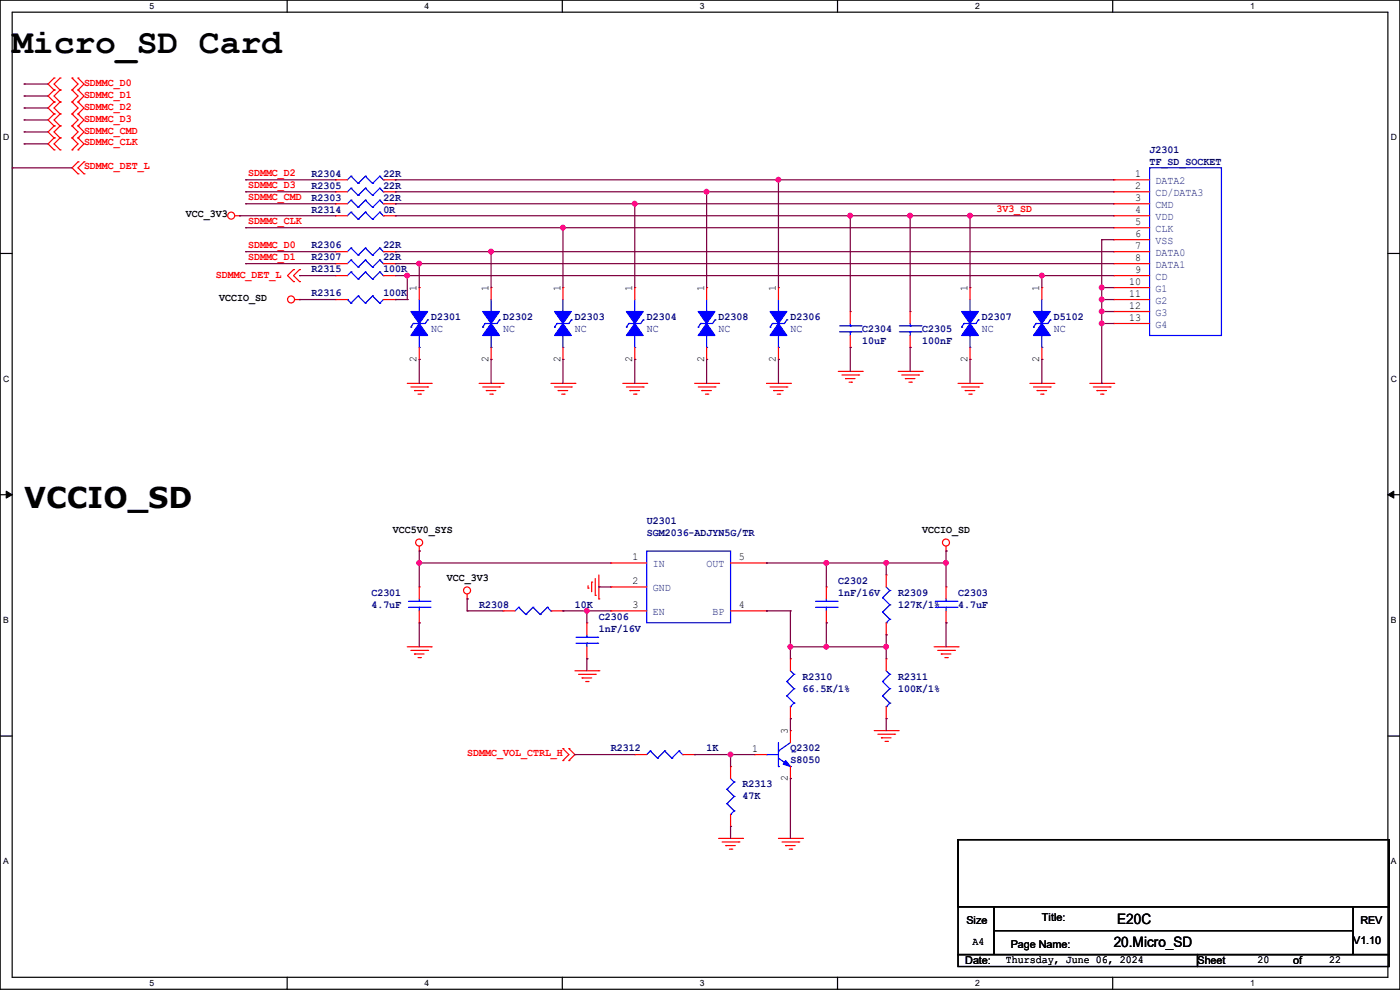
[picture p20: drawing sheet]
<svg xmlns="http://www.w3.org/2000/svg" width="297mm" height="210mm" viewBox="0 0 297 210" stroke-linecap="round" stroke-linejoin="round" font-family="sans-serif">
<defs><g id="words">
<text font-size="7.4" x="2.6" y="11.3">Micro_SD Card</text>
<text font-size="6.1" x="5.1" y="107.7">VCCIO_SD</text>
<g font-size="3">
<text x="237" y="196.1">E20C</text>
<text x="236.3" y="200.9">20.Micro_SD</text>
</g>
<g font-size="2.3" fill="#f00">
<text x="17.8" y="18.2">SDMMC_D0</text>
<text x="17.8" y="20.7">SDMMC_D1</text>
<text x="17.8" y="23.2">SDMMC_D2</text>
<text x="17.8" y="25.8">SDMMC_D3</text>
<text x="17.8" y="28.3">SDMMC_CMD</text>
<text x="17.8" y="30.9">SDMMC_CLK</text>
<text x="17.8" y="35.9">SDMMC_DET_L</text>
<text x="52.6" y="37.4">SDMMC_D2</text>
<text x="52.6" y="40">SDMMC_D3</text>
<text x="52.6" y="42.5">SDMMC_CMD</text>
<text x="52.6" y="47.6">SDMMC_CLK</text>
<text x="211.4" y="45">3V3_SD</text>
<text x="52.6" y="52.7">SDMMC_D0</text>
<text x="45.8" y="59.1">SDMMC_DET_L</text>
<text x="52.6" y="55.2">SDMMC_D1</text>
<text x="99.1" y="160.4">SDMMC_VOL_CTRL_H</text>
</g>
<g font-size="2.3" fill="#00007f">
<text x="243.9" y="32.4">J2301</text>
<text x="243.9" y="34.9">TF_SD_SOCKET</text>
<text x="66.1" y="40">R2305</text>
<text x="66.1" y="37.5">R2304</text>
<text x="81.3" y="40">22R</text>
<text x="81.3" y="37.5">22R</text>
<text x="66.1" y="42.5">R2303</text>
<text x="66.1" y="45.1">R2314</text>
<text x="81.3" y="42.5">22R</text>
<text x="81.3" y="45.1">0R</text>
<text x="66.1" y="52.7">R2306</text>
<text x="81.3" y="52.7">22R</text>
<text x="66.1" y="57.8">R2315</text>
<text x="66.1" y="55.2">R2307</text>
<text x="81.3" y="57.8">100R</text>
<text x="81.3" y="55.2">22R</text>
<text x="66.1" y="62.9">R2316</text>
<text x="81.3" y="62.9">100K</text>
<text x="91.5" y="67.9">D2301</text>
<text x="91.5" y="70.5">NC</text>
<text x="106.7" y="67.9">D2302</text>
<text x="106.7" y="70.5">NC</text>
<text x="122" y="67.9">D2303</text>
<text x="122" y="70.5">NC</text>
<text x="137.2" y="67.9">D2304</text>
<text x="137.2" y="70.5">NC</text>
<text x="152.4" y="67.9">D2308</text>
<text x="152.4" y="70.5">NC</text>
<text x="167.7" y="67.9">D2306</text>
<text x="167.7" y="70.5">NC</text>
<text x="182.9" y="70.5">C2304</text>
<text x="195.6" y="70.5">C2305</text>
<text x="208.3" y="67.9">D2307</text>
<text x="208.3" y="70.5">NC</text>
<text x="223.6" y="67.9">D5102</text>
<text x="223.6" y="70.5">NC</text>
<text x="182.9" y="73">10uF</text>
<text x="195.6" y="73">100nF</text>
<text x="137.2" y="111.1">U2301</text>
<text x="137.2" y="113.7">SGM2036-ADJYN5G/TR</text>
<text x="177.8" y="123.8">C2302</text>
<text x="78.8" y="126.4">C2301</text>
<text x="78.8" y="128.9">4.7uF</text>
<text x="101.6" y="128.9">R2308</text>
<text x="122" y="128.9">10K</text>
<text x="127" y="131.4">C2306</text>
<text x="177.8" y="126.4">1nF/16V</text>
<text x="190.5" y="126.4">R2309</text>
<text x="190.5" y="128.9">127K/1%</text>
<text x="203.2" y="126.4">C2303</text>
<text x="203.2" y="128.9">4.7uF</text>
<text x="127" y="134">1nF/16V</text>
<text x="170.2" y="144.1">R2310</text>
<text x="170.2" y="146.7">66.5K/1%</text>
<text x="190.5" y="144.1">R2311</text>
<text x="190.5" y="146.7">100K/1%</text>
<text x="129.6" y="159.4">R2312</text>
<text x="149.9" y="159.4">1K</text>
<text x="167.7" y="159.4">Q2302</text>
<text x="167.7" y="161.9">S8050</text>
<text x="157.5" y="167">R2313</text>
<text x="157.5" y="169.5">47K</text>
</g>
<g font-size="2.3">
<text x="240.8" y="40.1">2</text>
<text x="240.8" y="37.6">1</text>
<text x="39.4" y="46.1">VCC_3V3</text>
<text x="240.8" y="42.7">3</text>
<text x="240.8" y="45.2">4</text>
<text x="240.8" y="47.8">5</text>
<text x="240.8" y="50.3">6</text>
<text x="240.8" y="52.8">7</text>
<text x="240.8" y="55.4">8</text>
<text x="240.8" y="57.9">9</text>
<text x="46.5" y="63.9">VCCIO_SD</text>
<text x="88.4" y="61.8" transform="rotate(-90 88.4 61.8)">1</text>
<text x="103.6" y="61.8" transform="rotate(-90 103.6 61.8)">1</text>
<text x="118.9" y="61.8" transform="rotate(-90 118.9 61.8)">1</text>
<text x="134.1" y="61.8" transform="rotate(-90 134.1 61.8)">1</text>
<text x="149.4" y="61.8" transform="rotate(-90 149.4 61.8)">1</text>
<text x="164.6" y="61.8" transform="rotate(-90 164.6 61.8)">1</text>
<text x="205.2" y="61.8" transform="rotate(-90 205.2 61.8)">1</text>
<text x="220.5" y="61.8" transform="rotate(-90 220.5 61.8)">1</text>
<text x="239.6" y="60.5">10</text>
<text x="239.6" y="63">11</text>
<text x="239.6" y="65.5">12</text>
<text x="239.6" y="68.1">13</text>
<text x="88.4" y="76.8" transform="rotate(-90 88.4 76.8)">2</text>
<text x="103.6" y="76.8" transform="rotate(-90 103.6 76.8)">2</text>
<text x="118.9" y="76.8" transform="rotate(-90 118.9 76.8)">2</text>
<text x="134.1" y="76.8" transform="rotate(-90 134.1 76.8)">2</text>
<text x="149.4" y="76.8" transform="rotate(-90 149.4 76.8)">2</text>
<text x="164.6" y="76.8" transform="rotate(-90 164.6 76.8)">2</text>
<text x="205.2" y="76.8" transform="rotate(-90 205.2 76.8)">2</text>
<text x="220.5" y="76.8" transform="rotate(-90 220.5 76.8)">2</text>
<text x="83.4" y="113.2">VCC5V0_SYS</text>
<text x="195.6" y="113.2">VCCIO_SD</text>
<text x="134.2" y="118.9">1</text>
<text x="156.8" y="118.9">5</text>
<text x="94.8" y="123.3">VCC_3V3</text>
<text x="134.2" y="124">2</text>
<text x="134.2" y="129">3</text>
<text x="156.8" y="129">4</text>
<text x="167.1" y="155.7" transform="rotate(-90 167.1 155.7)">3</text>
<text x="159.6" y="159.5">1</text>
<text x="167.1" y="165.7" transform="rotate(-90 167.1 165.7)">2</text>
<text x="205" y="195.9">Size</text>
<text x="221" y="195.4">Title:</text>
<text x="288.6" y="195.9">REV</text>
<text x="206.3" y="200.5">A4</text>
<text x="214.4" y="201">Page Name:</text>
<text x="287.1" y="200.2">V1.10</text>
<text x="204.8" y="204.6">Date:</text>
<text x="213.4" y="204.3">Thursday, June 06, 2024</text>
<text x="254" y="204.6">Sheet</text>
<text x="266.7" y="204.3">20</text>
<text x="274.4" y="204.6">of</text>
<text x="282" y="204.3">22</text>
</g>
<g font-size="2.3" fill="#003f7f">
<text x="245.2" y="41.6">CD/DATA3</text>
<text x="245.2" y="39.1">DATA2</text>
<text x="245.2" y="44.2">CMD</text>
<text x="245.2" y="46.7">VDD</text>
<text x="245.2" y="49.2">CLK</text>
<text x="245.2" y="51.8">VSS</text>
<text x="245.2" y="54.3">DATA0</text>
<text x="245.2" y="56.9">DATA1</text>
<text x="245.2" y="59.4">CD</text>
<text x="245.2" y="61.9">G1</text>
<text x="245.2" y="64.5">G2</text>
<text x="245.2" y="67">G3</text>
<text x="245.2" y="69.6">G4</text>
<text x="138.5" y="120.4">IN</text>
<text x="138.5" y="125.4">GND</text>
<text x="149.9" y="120.4">OUT</text>
<text x="138.5" y="130.5">EN</text>
<text x="151.2" y="130.5">BP</text>
</g>
<g font-size="1.8">
<text x="31.7" y="1.9">5</text>
<text x="90.1" y="1.9">4</text>
<text x="148.5" y="1.9">3</text>
<text x="206.8" y="1.9">2</text>
<text x="265.2" y="1.9">1</text>
<text x=".7" y="29.8">D</text>
<text x="295.1" y="29.8">D</text>
<text x=".7" y="80.9">C</text>
<text x="295.1" y="80.9">C</text>
<text x=".7" y="132.1">B</text>
<text x="295.1" y="132.1">B</text>
<text x=".7" y="183.3">A</text>
<text x="295.1" y="183.3">A</text>
<text x="31.7" y="209.2">5</text>
<text x="90.1" y="209.2">4</text>
<text x="148.5" y="209.2">3</text>
<text x="206.8" y="209.2">2</text>
<text x="265.2" y="209.2">1</text>
</g>
</g></defs>
<g fill="none" stroke="#000" stroke-width=".25">
<path d="M0 0h297v209.8h-297zM2.6 2.6h291.8v204.7h-291.8zM60.9 0v2.6M119.3 0v2.6M177.7 0v2.6M236.1 0v2.6M0 53.8h2.6M294.4 53.8h2.6M0 104.9h2.6M294.4 104.9h2.6M0 156.1h2.6M294.4 156.1h2.6"/>
<path d="M203.2 178.1h91.5v14.2h-91.5zM203.2 192.3h7.7v10.2h-7.7zM210.9 192.3h76.2v5.1h-76.2zM210.9 197.4h76.2v5.1h-76.2zM287.1 192.3h7.6v10.2h-7.6zM60.9 207.3v2.5M119.3 207.3v2.5M177.7 207.3v2.5M203.2 202.5h50.8v2.5h-50.8zM236.1 207.3v2.5M254 202.5h40.7v2.5h-40.7z"/>
</g>
<path d="M1.3 104.2l1.3 .7-1.3 .8zM294.4 104.9l1.3-.7v1.5z" fill="#000"/>
<path d="M1.3 104.2l1.3 .7-1.3 .8zM294.4 104.9l1.3-.7v1.5z" fill="none" stroke="#000" stroke-width=".21"/>
<g fill="none" stroke="#f00" stroke-width=".25">
<path d="M11.5 16.6h.1M11.5 19.1h.1M11.5 16.6l-1.3 1.2 1.3 1.3M11.5 19.1l-1.3 1.3 1.3 1.2M12.7 19.1h.1M12.7 16.6h.1M12.7 16.6l-1.2 1.2 1.2 1.3M12.7 19.1l-1.2 1.3 1.2 1.2M15.3 19.1h.1M15.3 16.6h.1M15.3 16.6l1.3 1.2-1.3 1.3M15.3 19.1l1.3 1.3-1.3 1.2"/>
<path d="M16.6 19.1h.1M16.6 16.6h.1M16.6 16.6l1.2 1.2-1.2 1.3M16.6 19.1l1.2 1.3-1.2 1.2M11.5 21.6h.1M11.5 24.2h.1M11.5 26.7h.1M11.5 29.3h.1M11.5 31.8h.1M11.5 24.2l-1.3 1.2 1.3 1.3M11.5 26.7l-1.3 1.3 1.3 1.3M11.5 21.6l-1.3 1.3 1.3 1.3"/>
<path d="M11.5 29.3l-1.3 1.2 1.3 1.3M12.7 21.6h.1M12.7 24.2h.1M12.7 26.7h.1M12.7 29.3h.1M12.7 31.8h.1M12.7 21.6l-1.2 1.3 1.2 1.3M12.7 24.2l-1.2 1.2 1.2 1.3M12.7 26.7l-1.2 1.3 1.2 1.3M12.7 29.3l-1.2 1.2 1.2 1.3M15.3 21.6h.1M15.3 24.2h.1"/>
<path d="M15.3 26.7h.1M15.3 29.3h.1M15.3 31.8h.1M15.3 21.6l1.3 1.3-1.3 1.3M15.3 24.2l1.3 1.2-1.3 1.3M15.3 26.7l1.3 1.3-1.3 1.3M15.3 29.3l1.3 1.2-1.3 1.3M16.6 21.6h.1M16.6 24.2h.1M16.6 26.7h.1M16.6 29.3h.1M16.6 31.8h.1"/>
<path d="M16.6 34.3h.1M16.6 36.9h.1M16.6 24.2l1.2 1.2-1.2 1.3M16.6 26.7l1.2 1.3-1.2 1.3M16.6 29.3l1.2 1.2-1.2 1.3M16.6 21.6l1.2 1.3-1.2 1.3M16.6 34.3l-1.3 1.3 1.3 1.3M17.8 36.9h.1M17.8 34.3h.1M17.8 34.3l-1.2 1.3 1.2 1.3M49.8 45.8h1M50.8 45.8h.1"/>
<path d="M62.3 59.7h.1M62.3 57.2h.1M62.3 57.2l-1.3 1.3 1.3 1.2M63.5 59.7h.1M63.5 57.2h.1M63.5 57.2l-1.2 1.3 1.2 1.2M62.5 63.5h1M63.5 63.5h.1M177.8 78.8h5.1M178.6 79.5h3.6M182.2 79.5h.1M182.9 78.8h.1"/>
<path d="M190.5 78.8h5.1M191.3 79.5h3.6M194.9 79.5h.1M195.6 78.8h.1M86.4 81.3h5.1M87.2 82.1h3.5M87.9 82.8h.1M87.9 82.8h2.1M88.7 83.6h.5M89.2 83.6h.1M90.7 82.1h.1M91.5 81.3h.1"/>
<path d="M101.6 81.3h5.1M102.4 82.1h3.6M103.2 82.8h.1M103.2 82.8h2M103.9 83.6h.5M104.4 83.6h.1M106 82.1h.1M106.7 81.3h.1M116.9 81.3h5.1M117.6 82.1h3.6M118.4 82.8h.1M118.4 82.8h2"/>
<path d="M119.2 83.6h.5M119.7 83.6h.1M121.2 82.1h.1M122 81.3h.1M132.1 81.3h5.1M132.9 82.1h3.5M133.6 82.8h.1M133.6 82.8h2.1M134.4 83.6h.5M134.9 83.6h.1M136.4 82.1h.1M137.2 81.3h.1"/>
<path d="M147.4 81.3h5M148.1 82.1h3.6M148.9 82.8h.1M148.9 82.8h2M149.6 83.6h.6M150.2 83.6h.1M151.7 82.1h.1M152.4 81.3h.1M162.6 81.3h5.1M163.4 82.1h3.5M164.1 82.8h.1M164.1 82.8h2.1"/>
<path d="M164.9 83.6h.5M165.4 83.6h.1M166.9 82.1h.1M167.7 81.3h.1M179.4 80.3h.1M179.4 80.3h2M180.1 81.1h.5M180.6 81.1h.1M192.1 80.3h.1M192.1 80.3h2M192.8 81.1h.5M193.3 81.1h.1"/>
<path d="M203.2 81.3h5.1M204 82.1h3.6M204.8 82.8h.1M204.8 82.8h2M205.5 83.6h.5M206 83.6h.1M207.6 82.1h.1M208.3 81.3h.1M218.5 81.3h5.1M219.2 82.1h3.6M220 82.8h.1M220 82.8h2"/>
<path d="M220.8 83.6h.5M221.3 83.6h.1M222.8 82.1h.1M223.6 81.3h.1M231.2 81.3h5.1M231.9 82.1h3.6M232.7 82.8h.1M232.7 82.8h2M233.5 83.6h.5M234 83.6h.1M235.5 82.1h.1M236.3 81.3h.1"/>
<path d="M88.9 116.9h.1M88.9 115.9v1M200.7 116.9h.1M200.7 115.9v1M86.4 137.2h5.1M87.2 138h3.5M87.9 138.7h.1M87.9 138.7h2.1M88.7 139.5h.5M89.2 139.5h.1M90.7 138h.1M91.5 137.2h.1"/>
<path d="M99.1 127h.1M99.1 126v1M124.8 124.8h.1M124.8 124.2v.6M125.5 123.5h.1M125.5 123.5v2M126.3 126.3h.1M126.3 122.7v3.6M127 127h.1M127 122v5M198.2 137.2h5M198.9 138h3.6"/>
<path d="M199.7 138.7h.1M199.7 138.7h2M200.4 139.5h.6M201 139.5h.1M202.5 138h.1M203.2 137.2h.1M119.4 158.8h.1M119.4 158.8l1.3 1.3-1.3 1.2M120.7 158.8h.1M120.7 158.8l1.3 1.3-1.3 1.2M122 142.3h5M122.7 143h3.6"/>
<path d="M123.5 143.8h.1M123.5 143.8h2M124.2 144.6h.6M124.8 144.6h.1M126.3 143h.1M127 142.3h.1M185.5 155h5M186.2 155.7h3.6M187 156.5h.1M187 156.5h2M187.7 157.3h.6M188.3 157.3h.1"/>
<path d="M189.8 155.7h.1M190.5 155h.1M119.4 161.3h.1M120.7 161.3h.1M152.4 177.8h5.1M153.2 178.6h3.6M154 179.4h.1M154 179.4h2M156.8 178.6h.1M157.5 177.8h.1M165.1 177.8h5.1M165.9 178.6h3.6"/>
<path d="M166.7 179.4h.1M166.7 179.4h2M169.5 178.6h.1M170.2 177.8h.1M154.7 180.1h.5M155.2 180.1h.1M167.4 180.1h.5M167.9 180.1h.1"/>
<circle cx="49" cy="45.7" r=".74"/>
<circle cx="61.7" cy="63.5" r=".74"/>
<circle cx="88.9" cy="115.1" r=".74"/>
<circle cx="200.7" cy="115.1" r=".74"/>
<circle cx="99.1" cy="125.2" r=".74"/>
</g>
<path d="M163.9 68.6h.1M163.9 68.6h2.5M165.1 66.1h.1M165.1 73.7h.1M165.1 63.5v2.6M165.1 71.2v2.5" fill="none" stroke="#00f" stroke-width=".25"/>
<path d="M163.4 66.1h3.5l-1.8 2.5z" fill-rule="evenodd" fill="#00f"/>
<path d="M163.4 66.1h3.5l-1.8 2.5zM163.4 69.4h.1M163.9 68.6l-.5 .8M166.9 67.9h.1M166.9 67.9l-.5 .7" fill="none" stroke="#00f" stroke-width=".25"/>
<path d="M165.1 68.6l1.8 2.6h-3.5z" fill-rule="evenodd" fill="#00f"/>
<path d="M165.1 68.6l1.8 2.6h-3.5zM165.1 159.3h.1M165.1 157.5v5.1M167.7 157.5l-2.6 1.8M162.6 160.1h.1M162.6 160.1h2.5M165.1 162.6h.1M165.1 160.8l2.6 1.8M167.7 162.6h.1" fill="none" stroke="#00f" stroke-width=".25"/>
<path d="M165.1 61h.1M165.1 76.2h.1M165.1 61v2.5M165.1 73.7v2.5" fill="none" stroke="#f00" stroke-width=".25"/>
<path d="M166.7 161.3l1 1.3-1.5-.5z" fill="#00f"/>
<g fill="none" stroke="#00f" stroke-width=".25">
<path d="M87.7 68.6h.1M87.7 68.6h2.5M88.9 66.1h.1M88.9 73.7h.1M88.9 63.5v2.6M88.9 71.2v2.5M187.2 126.8h.1M187.2 129.8h.1M187.2 126.8l1.6 1.5M187.2 129.8l1.6 1.6M188 132.1h.1M188 124.5l.8 .8"/>
<path d="M188.8 125.3h.1M188.8 128.3h.1M188.8 131.4h.1M188.8 125.3l-1.6 1.5M188.8 128.3l-1.6 1.5M188.8 131.4l-.8 .7M166.7 161.3l1 1.3-1.5-.5z"/>
</g>
<path d="M188 122h.1M188 134.7h.1M188 122v2.5M188 132.1v2.6M167.7 155h.1M167.7 155v2.5M160.1 160.1h.1M160.1 160.1h2.5M167.7 165.1h.1M167.7 162.6v2.5" fill="none" stroke="#f00" stroke-width=".25"/>
<path d="M87.2 66.1h3.5l-1.8 2.5z" fill-rule="evenodd" fill="#00f"/>
<path d="M87.2 66.1h3.5l-1.8 2.5zM87.2 69.4h.1M87.7 68.6l-.5 .8M90.7 67.9h.1M90.7 67.9l-.5 .7" fill="none" stroke="#00f" stroke-width=".25"/>
<path d="M88.9 68.6l1.8 2.6h-3.5z" fill-rule="evenodd" fill="#00f"/>
<g fill="none" stroke="#00f" stroke-width=".25">
<path d="M74.5 39.9h.1M74.5 39.9l-.8 .8M74.5 39.9l1.5 1.5M77.5 39.9h.1M77.5 39.9l-1.5 1.5M77.5 39.9l1.5 1.5M80.6 39.9h.1M80.6 39.9l-1.6 1.5M80.6 39.9l.7 .8M74.5 42.5h.1M74.5 42.5l-.8 .7M74.5 42.5l1.5 1.5"/>
<path d="M76 44h.1M76 41.4h.1M77.5 42.5h.1M77.5 42.5l-1.5 1.5M77.5 42.5l1.5 1.5M79 44h.1M79 41.4h.1M80.6 42.5h.1M80.6 42.5l-1.6 1.5M80.6 42.5l.7 .7M81.3 43.2h.1M81.3 40.7h.1"/>
<path d="M88.9 68.6l1.8 2.6h-3.5zM219.8 68.6h.1M219.8 68.6h2.5M221 66.1h.1M221 73.7h.1M221 63.5v2.6M221 71.2v2.5M137.2 116.9h17.8v15.2h-17.8zM122.2 136.4h4.6M122.2 135.2h4.6M124.5 135.2h.1M124.5 136.4h.1"/>
<path d="M124.5 134.7v.5M124.5 136.4v.8M126.8 136.4h.1M126.8 135.2h.1M198.4 128.8h4.6M198.4 127.6h4.6M200.7 127.6h.1M200.7 128.8h.1M200.7 127v.6M200.7 128.8v.8M203 128.8h.1M203 127.6h.1"/>
</g>
<g fill="none" stroke="#f00" stroke-width=".25">
<path d="M71.2 43.2h.1M71.2 40.7h.1M71.2 43.2h2.5M71.2 40.7h2.5M81.3 43.2h2.6M81.3 40.7h2.6M83.9 43.2h.1M83.9 40.7h.1M88.9 61h.1M88.9 76.2h.1M88.9 61v2.5M88.9 73.7v2.5"/>
<path d="M129.6 119.4h.1M129.6 119.4h7.6M155 119.4h7.6M162.6 119.4h.1M124.5 132.1h.1M124.5 139.7h.1M124.5 132.1v2.6M124.5 137.2v2.5M129.6 124.5h.1M129.6 129.6h.1M129.6 124.5h7.6M129.6 129.6h7.6"/>
<path d="M155 129.6h7.6M162.6 129.6h.1M200.7 124.5h.1M200.7 132.1h.1M200.7 124.5v2.5M200.7 129.6v2.5"/>
</g>
<path d="M219.2 66.1h3.6l-1.8 2.5z" fill-rule="evenodd" fill="#00f"/>
<path d="M219.2 66.1h3.6l-1.8 2.5zM219.2 69.4h.1M219.8 68.6l-.6 .8M222.8 67.9h.1M222.8 67.9l-.5 .7" fill="none" stroke="#00f" stroke-width=".25"/>
<path d="M221 68.6l1.8 2.6h-3.6z" fill-rule="evenodd" fill="#00f"/>
<g fill="none" stroke="#00f" stroke-width=".25">
<path d="M74.5 57.7h.1M74.5 57.7l-.8 .8M74.5 57.7l1.5 1.5M76 59.2h.1M77.5 57.7h.1M77.5 57.7l-1.5 1.5M77.5 57.7l1.5 1.5M79 59.2h.1M80.6 57.7h.1M80.6 57.7l-1.6 1.5M80.6 57.7l.7 .8M81.3 58.5h.1"/>
<path d="M118.2 68.6h.1M118.2 68.6h2.5M119.4 66.1h.1M119.4 73.7h.1M119.4 63.5v2.6M119.4 71.2v2.5M221 68.6l1.8 2.6h-3.6z"/>
</g>
<path d="M71.2 58.5h.1M71.2 58.5h2.5M81.3 58.5h2.6M83.9 58.5h.1M221 61h.1M221 76.2h.1M221 61v2.5M221 73.7v2.5" fill="none" stroke="#f00" stroke-width=".25"/>
<path d="M117.6 66.1h3.6l-1.8 2.5z" fill-rule="evenodd" fill="#00f"/>
<path d="M117.6 66.1h3.6l-1.8 2.5zM117.6 69.4h.1M118.2 68.6l-.6 .8M121.2 67.9h.1M121.2 67.9l-.5 .7" fill="none" stroke="#00f" stroke-width=".25"/>
<path d="M119.4 68.6l1.8 2.6h-3.6z" fill-rule="evenodd" fill="#00f"/>
<g fill="none" stroke="#00f" stroke-width=".25">
<path d="M74.5 37.4h.1M74.5 37.4l-.8 .7M74.5 37.4l1.5 1.5M76 38.9h.1M77.5 37.4h.1M77.5 37.4l-1.5 1.5M77.5 37.4l1.5 1.5M79 38.9h.1M80.6 37.4h.1M80.6 37.4l-1.6 1.5M80.6 37.4l.7 .7M81.3 38.1h.1"/>
<path d="M74.5 55.2h.1M74.5 52.6h.1M74.5 55.2l-.8 .7M74.5 55.2l1.5 1.5M74.5 52.6l-.8 .8M74.5 52.6l1.5 1.5M76 56.7h.1M76 54.1h.1M77.5 55.2h.1M77.5 52.6h.1M77.5 55.2l-1.5 1.5M77.5 55.2l1.5 1.5"/>
<path d="M77.5 52.6l-1.5 1.5M77.5 52.6l1.5 1.5M79 56.7h.1M79 54.1h.1M80.6 55.2h.1M80.6 52.6h.1M80.6 55.2l-1.6 1.5M80.6 55.2l.7 .7M80.6 52.6l-1.6 1.5M80.6 52.6l.7 .8M81.3 55.9h.1M81.3 53.4h.1"/>
<path d="M119.4 68.6l1.8 2.6h-3.6zM148.6 68.6h.1M148.6 68.6h2.6M149.9 66.1h.1M149.9 73.7h.1M149.9 63.5v2.6M149.9 71.2v2.5M86.7 128.8h4.5M86.7 127.6h4.5M88.9 127.6h.1M88.9 128.8h.1M88.9 127v.6"/>
<path d="M88.9 128.8v.8M91.2 128.8h.1M91.2 127.6h.1M110 128.8h.1M110 128.8l-.7 .8M110 128.8l1.5 1.5M111.5 130.3h.1M113.1 128.8h.1M113.1 128.8l-1.6 1.5M113.1 128.8l1.5 1.5M114.6 130.3h.1M116.1 128.8h.1"/>
<path d="M116.1 128.8l-1.5 1.5M116.1 128.8l.8 .8M116.9 129.6h.1M173 128.8h4.6M173 127.6h4.6M175.3 127.6h.1M175.3 128.8h.1M175.3 127v.6M175.3 128.8v.8M177.6 128.8h.1M177.6 127.6h.1"/>
</g>
<g fill="none" stroke="#f00" stroke-width=".25">
<path d="M71.2 38.1h.1M71.2 38.1h2.5M81.3 38.1h2.6M83.9 38.1h.1M71.2 55.9h.1M71.2 53.4h.1M71.2 55.9h2.5M71.2 53.4h2.5M81.3 55.9h2.6M81.3 53.4h2.6M83.9 55.9h.1M83.9 53.4h.1"/>
<path d="M119.4 61h.1M119.4 76.2h.1M119.4 61v2.5M119.4 73.7v2.5M88.9 124.5h.1M88.9 132.1h.1M88.9 124.5v2.5M88.9 129.6v2.5M106.7 129.6h.1M106.7 129.6h2.6M116.9 129.6h2.5M119.4 129.6h.1"/>
<path d="M175.3 124.5h.1M175.3 132.1h.1M175.3 124.5v2.5M175.3 129.6v2.5"/>
</g>
<path d="M148.1 66.1h3.6l-1.8 2.5z" fill-rule="evenodd" fill="#00f"/>
<path d="M148.1 66.1h3.6l-1.8 2.5zM148.1 69.4h.1M148.6 68.6l-.5 .8M151.7 67.9h.1M151.7 67.9l-.5 .7" fill="none" stroke="#00f" stroke-width=".25"/>
<path d="M149.9 68.6l1.8 2.6h-3.6z" fill-rule="evenodd" fill="#00f"/>
<g fill="none" stroke="#00f" stroke-width=".25">
<path d="M74.5 45h.1M74.5 45l-.8 .8M74.5 45l1.5 1.5M76 46.5h.1M77.5 45h.1M77.5 45l-1.5 1.5M77.5 45l1.5 1.5M79 46.5h.1M80.6 45h.1M80.6 45l-1.6 1.5M80.6 45l.7 .8M81.3 45.8h.1"/>
<path d="M149.9 68.6l1.8 2.6h-3.6zM204.5 68.6h.1M204.5 68.6h2.6M205.8 66.1h.1M205.8 73.7h.1M205.8 63.5v2.6M205.8 71.2v2.5M187.2 144.6h.1M187.2 147.6h.1M187.2 144.6l1.6 1.5M187.2 147.6l1.6 1.5M188 149.9h.1"/>
<path d="M188 142.3l.8 .7M188.8 143h.1M188.8 146.1h.1M188.8 149.1h.1M188.8 143l-1.6 1.6M188.8 146.1l-1.6 1.5M188.8 149.1l-.8 .8"/>
</g>
<path d="M71.2 45.8h.1M71.2 45.8h2.5M81.3 45.8h2.6M83.9 45.8h.1M149.9 61h.1M149.9 76.2h.1M149.9 61v2.5M149.9 73.7v2.5M188 139.7h.1M188 139.7v2.6M188 152.4h.1M188 149.9v2.5" fill="none" stroke="#f00" stroke-width=".25"/>
<path d="M204 66.1h3.6l-1.8 2.5z" fill-rule="evenodd" fill="#00f"/>
<path d="M204 66.1h3.6l-1.8 2.5zM204 69.4h.1M204.5 68.6l-.5 .8M207.6 67.9h.1M207.6 67.9l-.5 .7" fill="none" stroke="#00f" stroke-width=".25"/>
<path d="M205.8 68.6l1.8 2.6h-3.6z" fill-rule="evenodd" fill="#00f"/>
<g fill="none" stroke="#00f" stroke-width=".25">
<path d="M102.9 68.6h.1M102.9 68.6h2.6M104.2 66.1h.1M104.2 73.7h.1M104.2 63.5v2.6M104.2 71.2v2.5M190.8 70.4h4.6M190.8 69.1h4.6M193.1 69.1h.1M193.1 70.4h.1M193.1 68.6v.5M193.1 70.4v.8"/>
<path d="M195.4 70.4h.1M195.4 69.1h.1M205.8 68.6l1.8 2.6h-3.6zM154.2 167.4h.1M154.2 170.5h.1M154.2 167.4l1.5 1.6M154.2 170.5l1.5 1.5M155 172.8h.1M155 165.1l.7 .8M155.7 165.9h.1M155.7 169h.1M155.7 172h.1"/>
<path d="M155.7 165.9l-1.5 1.5M155.7 169l-1.5 1.5M155.7 172l-.7 .8"/>
</g>
<path d="M193.1 66.1h.1M193.1 73.7h.1M193.1 66.1v2.5M193.1 71.2v2.5M205.8 61h.1M205.8 76.2h.1M205.8 61v2.5M205.8 73.7v2.5M155 162.6h.1M155 175.3h.1M155 162.6v2.5M155 172.8v2.5" fill="none" stroke="#f00" stroke-width=".25"/>
<path d="M102.4 66.1h3.6l-1.8 2.5z" fill-rule="evenodd" fill="#00f"/>
<path d="M102.4 66.1h3.6l-1.8 2.5zM102.4 69.4h.1M102.9 68.6l-.5 .8M106 67.9h.1M106 67.9l-.5 .7" fill="none" stroke="#00f" stroke-width=".25"/>
<path d="M104.2 68.6l1.8 2.6h-3.6z" fill-rule="evenodd" fill="#00f"/>
<g fill="none" stroke="#00f" stroke-width=".25">
<path d="M243.9 35.6h15.2v35.6h-15.2zM104.2 68.6l1.8 2.6h-3.6zM133.4 68.6h.1M133.4 68.6h2.5M134.7 66.1h.1M134.7 73.7h.1M134.7 63.5v2.6M134.7 71.2v2.5M138 159.3h.1M138 159.3l-.8 .8M138 159.3l1.5 1.5M141 159.3h.1"/>
<path d="M141 159.3l-1.5 1.5M141 159.3l1.5 1.5M144.1 159.3h.1M144.1 159.3l-1.6 1.5M144.1 159.3l.7 .8M139.5 160.8h.1M142.5 160.8h.1M144.8 160.1h.1"/>
</g>
<g fill="none" stroke="#f00" stroke-width=".25">
<path d="M236.3 38.1h.1M236.3 38.1h7.6M236.3 40.7h.1M236.3 43.2h.1M236.3 45.8h.1M236.3 48.3h.1M236.3 50.8h.1M236.3 53.4h.1M236.3 55.9h.1M236.3 58.5h.1M236.3 40.7h7.6M236.3 43.2h7.6"/>
<path d="M236.3 45.8h7.6M236.3 48.3h7.6M236.3 50.8h7.6M236.3 53.4h7.6M236.3 55.9h7.6M236.3 58.5h7.6M104.2 61h.1M104.2 76.2h.1M104.2 61v2.5M104.2 73.7v2.5M236.3 61h.1M236.3 63.5h.1"/>
<path d="M236.3 66.1h.1M236.3 68.6h.1M236.3 61h7.6M236.3 63.5h7.6M236.3 66.1h7.6M236.3 68.6h7.6M134.7 160.1h.1M134.7 160.1h2.5M144.8 160.1h2.6M147.4 160.1h.1"/>
</g>
<path d="M132.9 66.1h3.5l-1.7 2.5z" fill-rule="evenodd" fill="#00f"/>
<path d="M132.9 66.1h3.5l-1.7 2.5zM132.9 69.4h.1M133.4 68.6l-.5 .8M136.4 67.9h.1M136.4 67.9l-.5 .7" fill="none" stroke="#00f" stroke-width=".25"/>
<path d="M134.7 68.6l1.7 2.6h-3.5z" fill-rule="evenodd" fill="#00f"/>
<g fill="none" stroke="#00f" stroke-width=".25">
<path d="M73.7 63.5h.1M73.7 63.5l.8 .8M74.5 64.3h.1M76 62.8h.1M76 62.8l1.5 1.5M76 62.8l-1.5 1.5M77.5 64.3h.1M79 62.8h.1M79 62.8l1.6 1.5M79 62.8l-1.5 1.5M80.6 64.3h.1M81.3 63.5l-.7 .8"/>
<path d="M134.7 68.6l1.7 2.6h-3.5zM178.1 70.4h4.6M178.1 69.1h4.6M180.4 69.1h.1M180.4 70.4h.1M180.4 68.6v.5M180.4 70.4v.8M182.7 70.4h.1M182.7 69.1h.1M166.9 144.6h.1M166.9 147.6h.1M166.9 144.6l1.5 1.5"/>
<path d="M166.9 147.6l1.5 1.5M167.7 149.9h.1M167.7 142.3l.7 .7M168.4 143h.1M168.4 146.1h.1M168.4 149.1h.1M168.4 143l-1.5 1.6M168.4 146.1l-1.5 1.5M168.4 149.1l-.7 .8"/>
</g>
<g fill="none" stroke="#f00" stroke-width=".25">
<path d="M71.2 63.5h.1M71.2 63.5h2.5M81.3 63.5h2.6M83.9 63.5h.1M134.7 61h.1M134.7 76.2h.1M134.7 61v2.5M134.7 73.7v2.5M180.4 66.1h.1M180.4 73.7h.1M180.4 66.1v2.5M180.4 71.2v2.5"/>
<path d="M167.7 139.7h.1M167.7 139.7v2.6M167.7 152.4h.1M167.7 149.9v2.5"/>
</g>
<path d="M52.1 38.1h.1M52.1 38.1h19.1M83.9 38.1h.1M83.9 38.1h81.2" fill="none" stroke="#7f003f" stroke-width=".25"/>
<circle cx="165.1" cy="38.1" r=".49" fill="#f0f"/>
<circle cx="165.1" cy="38.1" r=".49" fill="none" stroke="#f0f" stroke-width=".25"/>
<path d="M165.1 38.1h.1M165.1 38.1v22.9M165.1 38.1h71.2M52.1 40.7h.1M52.1 40.7h19.1M83.9 40.7h.1M83.9 40.7h152.4M149.9 40.7h.1" fill="none" stroke="#7f003f" stroke-width=".25"/>
<circle cx="149.9" cy="40.7" r=".49" fill="#f0f"/>
<circle cx="149.9" cy="40.7" r=".49" fill="none" stroke="#f0f" stroke-width=".25"/>
<path d="M5.1 17.8h.1M5.1 17.8h5.1M52.1 43.2h.1M52.1 43.2h19.1M83.9 43.2h.1M83.9 43.2h152.4M134.7 43.2h.1M149.9 40.7h.1M149.9 40.7v20.3" fill="none" stroke="#7f003f" stroke-width=".25"/>
<circle cx="134.6" cy="43.2" r=".49" fill="#f0f"/>
<circle cx="134.6" cy="43.2" r=".49" fill="none" stroke="#f0f" stroke-width=".25"/>
<path d="M5.1 20.4h.1M5.1 20.4h5.1M83.9 45.8h.1M83.9 45.8h96.5M134.7 43.2h.1M134.7 43.2v17.8" fill="none" stroke="#7f003f" stroke-width=".25"/>
<circle cx="180.4" cy="45.7" r=".49" fill="#f0f"/>
<circle cx="180.4" cy="45.7" r=".49" fill="none" stroke="#f0f" stroke-width=".25"/>
<path d="M205.8 45.8h.1M205.8 45.8v15.2" fill="none" stroke="#7f003f" stroke-width=".25"/>
<circle cx="205.8" cy="45.7" r=".49" fill="#f0f"/>
<circle cx="205.8" cy="45.7" r=".49" fill="none" stroke="#f0f" stroke-width=".25"/>
<path d="M5.1 22.9h.1M5.1 22.9h5.1M52.1 48.3h.1M52.1 48.3h184.2M119.4 48.3h.1M205.8 45.8h.1M205.8 45.8h30.5" fill="none" stroke="#7f003f" stroke-width=".25"/>
<circle cx="119.4" cy="48.3" r=".49" fill="#f0f"/>
<circle cx="119.4" cy="48.3" r=".49" fill="none" stroke="#f0f" stroke-width=".25"/>
<path d="M5.1 25.4h.1M5.1 28h.1M5.1 25.4h5.1M5.1 28h5.1M52.1 53.4h.1M52.1 53.4h19.1M83.9 53.4h.1M83.9 53.4h152.4M104.2 53.4h.1M119.4 48.3h.1M119.4 48.3v12.7" fill="none" stroke="#7f003f" stroke-width=".25"/>
<circle cx="104.2" cy="53.4" r=".49" fill="#f0f"/>
<circle cx="104.2" cy="53.4" r=".49" fill="none" stroke="#f0f" stroke-width=".25"/>
<path d="M5.1 30.5h.1M5.1 30.5h5.1M52.1 55.9h.1M52.1 55.9h19.1M83.9 55.9h.1M83.9 55.9h152.4M88.9 55.9h.1M88.9 55.9v5.1M104.2 53.4h.1M104.2 53.4v7.6" fill="none" stroke="#7f003f" stroke-width=".25"/>
<circle cx="88.9" cy="55.9" r=".49" fill="#f0f"/>
<circle cx="88.9" cy="55.9" r=".49" fill="none" stroke="#f0f" stroke-width=".25"/>
<g fill="none" stroke="#7f003f" stroke-width=".25">
<path d="M180.4 45.8h.1M180.4 45.8v20.3M180.4 45.8h12.7M193.1 45.8h.1M193.1 45.8v20.3M88.9 76.2h.1M88.9 76.2v5.1M104.2 76.2h.1M104.2 76.2v5.1M119.4 76.2h.1M119.4 76.2v5.1M134.7 76.2h.1"/>
<path d="M134.7 76.2v5.1M149.9 76.2h.1M149.9 76.2v5.1M165.1 76.2h.1M165.1 76.2v5.1M180.4 73.7h.1M180.4 73.7v5.1M193.1 73.7h.1M193.1 73.7v5.1M205.8 76.2h.1M205.8 76.2v5.1"/>
</g>
<circle cx="193.1" cy="45.7" r=".49" fill="#f0f"/>
<circle cx="193.1" cy="45.7" r=".49" fill="none" stroke="#f0f" stroke-width=".25"/>
<path d="M193.1 45.8h12.7M205.8 45.8h.1M88.9 116.9h.1M88.9 116.9v2.5M200.7 116.9h.1M200.7 116.9v2.5" fill="none" stroke="#7f003f" stroke-width=".25"/>
<circle cx="200.7" cy="119.4" r=".49" fill="#f0f"/>
<circle cx="200.7" cy="119.4" r=".49" fill="none" stroke="#f0f" stroke-width=".25"/>
<path d="M88.9 119.4h.1M88.9 119.4v5.1M88.9 119.4h40.7" fill="none" stroke="#7f003f" stroke-width=".25"/>
<circle cx="88.9" cy="119.4" r=".49" fill="#f0f"/>
<circle cx="88.9" cy="119.4" r=".49" fill="none" stroke="#f0f" stroke-width=".25"/>
<path d="M162.6 119.4h.1M162.6 119.4h25.4M175.3 119.4h.1" fill="none" stroke="#7f003f" stroke-width=".25"/>
<circle cx="188" cy="119.4" r=".49" fill="#f0f"/>
<circle cx="188" cy="119.4" r=".49" fill="none" stroke="#f0f" stroke-width=".25"/>
<circle cx="175.3" cy="119.4" r=".49" fill="#f0f"/>
<circle cx="175.3" cy="119.4" r=".49" fill="none" stroke="#f0f" stroke-width=".25"/>
<g fill="none" stroke="#7f003f" stroke-width=".25">
<path d="M175.3 119.4h.1M175.3 119.4v5.1M188 119.4h.1M188 119.4h12.7M188 119.4v2.6M200.7 119.4h.1M200.7 119.4v5.1M99.1 127h.1M99.1 129.6h.1M99.1 127v2.6M99.1 129.6h7.6M119.4 129.6h.1"/>
<path d="M119.4 129.6h10.2M124.5 129.6h.1M127 124.5h.1M127 124.5h2.6"/>
</g>
<circle cx="124.5" cy="129.6" r=".49" fill="#f0f"/>
<circle cx="124.5" cy="129.6" r=".49" fill="none" stroke="#f0f" stroke-width=".25"/>
<path d="M124.5 129.6h.1M124.5 129.6v2.5M162.6 129.6h.1M162.6 129.6h5.1M167.7 129.6h.1M167.7 129.6v7.6" fill="none" stroke="#7f003f" stroke-width=".25"/>
<circle cx="167.7" cy="137.2" r=".49" fill="#f0f"/>
<circle cx="167.7" cy="137.2" r=".49" fill="none" stroke="#f0f" stroke-width=".25"/>
<path d="M88.9 132.1h.1M88.9 132.1v5.1M167.7 137.2h.1M167.7 137.2v2.5M175.3 132.1h.1M175.3 137.2h.1M175.3 132.1v5.1M188 134.7h.1M188 134.7v2.5h-20.3M200.7 132.1h.1M200.7 132.1v5.1" fill="none" stroke="#7f003f" stroke-width=".25"/>
<circle cx="188" cy="137.2" r=".49" fill="#f0f"/>
<circle cx="188" cy="137.2" r=".49" fill="none" stroke="#f0f" stroke-width=".25"/>
<circle cx="175.3" cy="137.2" r=".49" fill="#f0f"/>
<circle cx="175.3" cy="137.2" r=".49" fill="none" stroke="#f0f" stroke-width=".25"/>
<path d="M124.5 139.7h.1M124.5 139.7v2.6M188 137.2h.1M188 137.2v2.5M167.7 152.4h.1M167.7 152.4v2.6M188 152.4h.1M188 152.4v2.6M122 160.1h.1M122 160.1h12.7M147.4 160.1h.1M147.4 160.1h7.6" fill="none" stroke="#7f003f" stroke-width=".25"/>
<circle cx="155" cy="160" r=".49" fill="#f0f"/>
<circle cx="155" cy="160" r=".49" fill="none" stroke="#f0f" stroke-width=".25"/>
<g fill="none" stroke="#7f003f" stroke-width=".25">
<path d="M2.6 35.6h.1M2.6 35.6h12.7M50.8 45.8h.1M50.8 45.8h20.4M63.5 58.5h.1M63.5 58.5h7.7M83.9 58.5h2.5M86.4 58.5h.1M221 58.5h.1M221 58.5h15.3M221 58.5v2.5M233.7 50.8h.1"/>
<path d="M233.7 50.8h2.6M233.7 50.8v10.2M221 76.2h.1M221 76.2v5.1M233.7 61h.1M155 160.1h.1M155 175.3h.1M155 160.1v2.5M155 175.3v2.5M155 160.1h5.1M167.7 165.1h.1M167.7 165.1v12.7"/>
</g>
<circle cx="233.7" cy="61" r=".49" fill="#f0f"/>
<circle cx="233.7" cy="61" r=".49" fill="none" stroke="#f0f" stroke-width=".25"/>
<path d="M233.7 61h.1M233.7 63.5h.1M233.7 61h2.6M233.7 61v2.5M233.7 63.5h2.6" fill="none" stroke="#7f003f" stroke-width=".25"/>
<circle cx="233.7" cy="63.5" r=".49" fill="#f0f"/>
<circle cx="233.7" cy="63.5" r=".49" fill="none" stroke="#f0f" stroke-width=".25"/>
<path d="M233.7 66.1h.1M233.7 68.6h.1M233.7 63.5v5.1M233.7 66.1h2.6" fill="none" stroke="#7f003f" stroke-width=".25"/>
<circle cx="233.7" cy="66.1" r=".49" fill="#f0f"/>
<circle cx="233.7" cy="66.1" r=".49" fill="none" stroke="#f0f" stroke-width=".25"/>
<path d="M233.7 68.6h.1M233.7 68.6h2.6M233.7 68.6v12.7M233.7 81.3h.1" fill="none" stroke="#7f003f" stroke-width=".25"/>
<circle cx="233.7" cy="68.6" r=".49" fill="#f0f"/>
<circle cx="233.7" cy="68.6" r=".49" fill="none" stroke="#f0f" stroke-width=".25"/>
<path d="M221 58.5h.1M221 58.5h-134.6v5M63.5 63.5h.1M63.5 63.5h7.7M83.9 63.5h.1M83.9 63.5h2.5M86.4 63.5h.1" fill="none" stroke="#7f003f" stroke-width=".25"/>
<circle cx="86.4" cy="58.4" r=".49" fill="#f0f"/>
<circle cx="86.4" cy="58.4" r=".49" fill="none" stroke="#f0f" stroke-width=".25"/>
<circle cx="221" cy="58.4" r=".49" fill="#f0f"/>
<circle cx="221" cy="58.4" r=".49" fill="none" stroke="#f0f" stroke-width=".25"/>
<circle cx="165.1" cy="38.1" r=".49" fill="#f0f"/>
<circle cx="165.1" cy="38.1" r=".49" fill="none" stroke="#f0f" stroke-width=".25"/>
<circle cx="149.9" cy="40.7" r=".49" fill="#f0f"/>
<circle cx="149.9" cy="40.7" r=".49" fill="none" stroke="#f0f" stroke-width=".25"/>
<circle cx="134.6" cy="43.2" r=".49" fill="#f0f"/>
<circle cx="134.6" cy="43.2" r=".49" fill="none" stroke="#f0f" stroke-width=".25"/>
<circle cx="180.4" cy="45.7" r=".49" fill="#f0f"/>
<circle cx="180.4" cy="45.7" r=".49" fill="none" stroke="#f0f" stroke-width=".25"/>
<circle cx="205.8" cy="45.7" r=".49" fill="#f0f"/>
<circle cx="205.8" cy="45.7" r=".49" fill="none" stroke="#f0f" stroke-width=".25"/>
<circle cx="119.4" cy="48.3" r=".49" fill="#f0f"/>
<circle cx="119.4" cy="48.3" r=".49" fill="none" stroke="#f0f" stroke-width=".25"/>
<circle cx="104.2" cy="53.4" r=".49" fill="#f0f"/>
<circle cx="104.2" cy="53.4" r=".49" fill="none" stroke="#f0f" stroke-width=".25"/>
<circle cx="88.9" cy="55.9" r=".49" fill="#f0f"/>
<circle cx="88.9" cy="55.9" r=".49" fill="none" stroke="#f0f" stroke-width=".25"/>
<circle cx="193.1" cy="45.7" r=".49" fill="#f0f"/>
<circle cx="193.1" cy="45.7" r=".49" fill="none" stroke="#f0f" stroke-width=".25"/>
<circle cx="200.7" cy="119.4" r=".49" fill="#f0f"/>
<circle cx="200.7" cy="119.4" r=".49" fill="none" stroke="#f0f" stroke-width=".25"/>
<circle cx="88.9" cy="119.4" r=".49" fill="#f0f"/>
<circle cx="88.9" cy="119.4" r=".49" fill="none" stroke="#f0f" stroke-width=".25"/>
<circle cx="188" cy="119.4" r=".49" fill="#f0f"/>
<circle cx="188" cy="119.4" r=".49" fill="none" stroke="#f0f" stroke-width=".25"/>
<circle cx="175.3" cy="119.4" r=".49" fill="#f0f"/>
<circle cx="175.3" cy="119.4" r=".49" fill="none" stroke="#f0f" stroke-width=".25"/>
<circle cx="124.5" cy="129.6" r=".49" fill="#f0f"/>
<circle cx="124.5" cy="129.6" r=".49" fill="none" stroke="#f0f" stroke-width=".25"/>
<circle cx="167.7" cy="137.2" r=".49" fill="#f0f"/>
<circle cx="167.7" cy="137.2" r=".49" fill="none" stroke="#f0f" stroke-width=".25"/>
<circle cx="188" cy="137.2" r=".49" fill="#f0f"/>
<circle cx="188" cy="137.2" r=".49" fill="none" stroke="#f0f" stroke-width=".25"/>
<circle cx="175.3" cy="137.2" r=".49" fill="#f0f"/>
<circle cx="175.3" cy="137.2" r=".49" fill="none" stroke="#f0f" stroke-width=".25"/>
<circle cx="155" cy="160" r=".49" fill="#f0f"/>
<circle cx="155" cy="160" r=".49" fill="none" stroke="#f0f" stroke-width=".25"/>
<circle cx="233.7" cy="61" r=".49" fill="#f0f"/>
<circle cx="233.7" cy="61" r=".49" fill="none" stroke="#f0f" stroke-width=".25"/>
<circle cx="233.7" cy="63.5" r=".49" fill="#f0f"/>
<circle cx="233.7" cy="63.5" r=".49" fill="none" stroke="#f0f" stroke-width=".25"/>
<circle cx="233.7" cy="66.1" r=".49" fill="#f0f"/>
<circle cx="233.7" cy="66.1" r=".49" fill="none" stroke="#f0f" stroke-width=".25"/>
<circle cx="233.7" cy="68.6" r=".49" fill="#f0f"/>
<circle cx="233.7" cy="68.6" r=".49" fill="none" stroke="#f0f" stroke-width=".25"/>
<circle cx="86.4" cy="58.4" r=".49" fill="#f0f"/>
<circle cx="86.4" cy="58.4" r=".49" fill="none" stroke="#f0f" stroke-width=".25"/>
<circle cx="221" cy="58.4" r=".49" fill="#f0f"/>
<circle cx="221" cy="58.4" r=".49" fill="none" stroke="#f0f" stroke-width=".25"/>
<use href="#words"/>
</svg>
